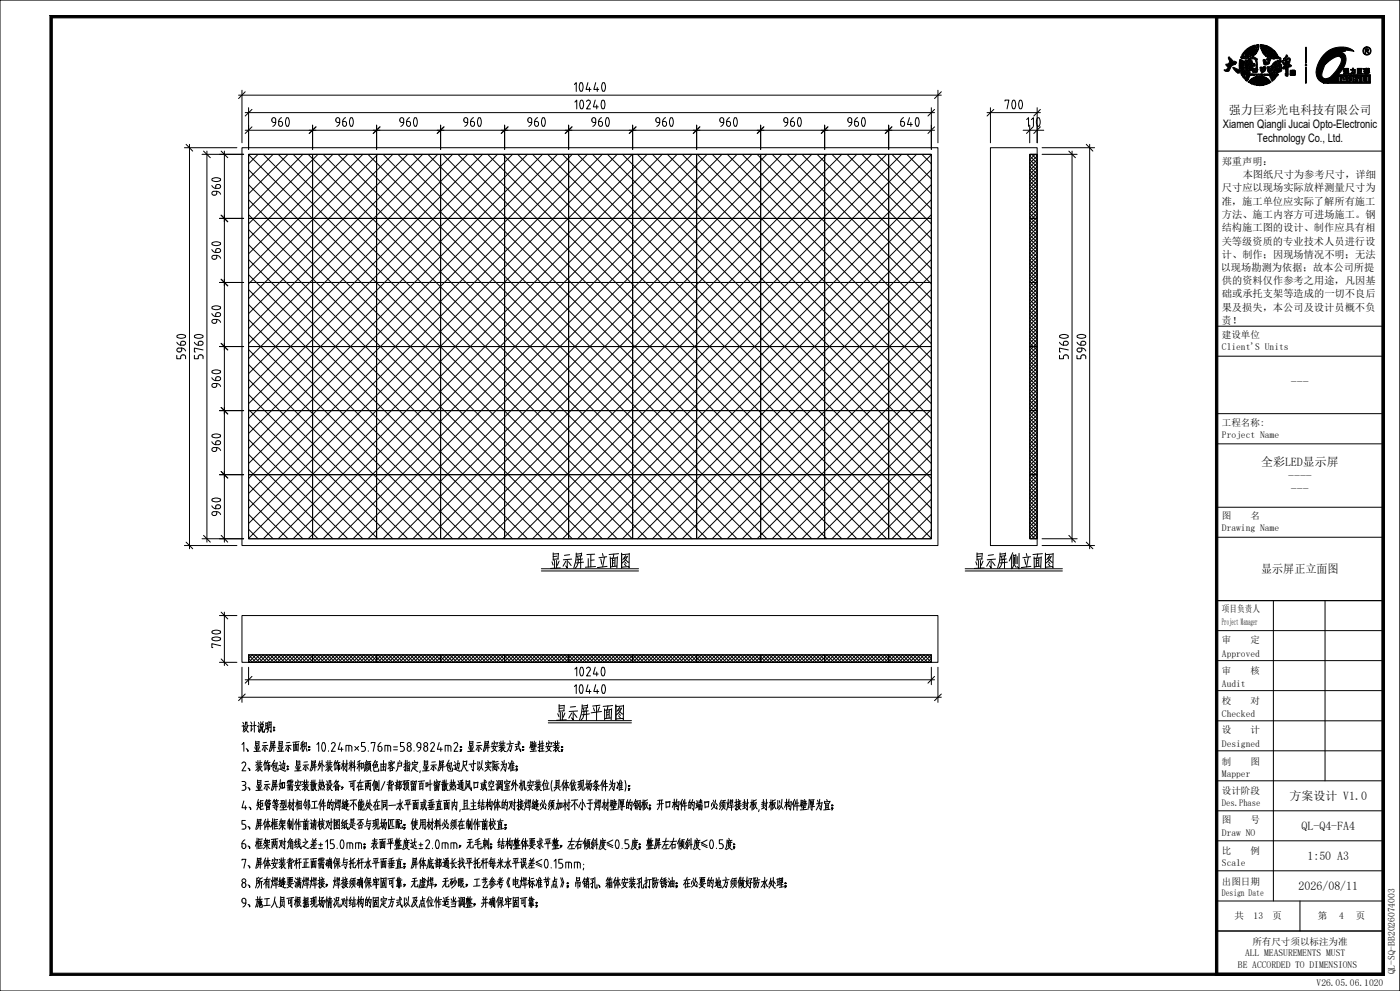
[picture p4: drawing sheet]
<svg xmlns="http://www.w3.org/2000/svg" width="420mm" height="297mm" viewBox="0 0 420 297" stroke-linecap="round" stroke-linejoin="round" font-family="sans-serif">
<defs><g id="words">
<g font-size="7.5">
<text x="164.8" y="170.5">显示屏正立面图</text>
<text x="292" y="170.5">显示屏侧立面图</text>
<text x="166.6" y="216">显示屏平面图</text>
</g>
<g font-size="5">
<text x="171.9" y="27.5">10440</text>
<text x="172" y="32.8">10240</text>
<text x="301.1" y="32.8">700</text>
<text x="81.1" y="38">960</text>
<text x="100.3" y="38">960</text>
<text x="119.5" y="38">960</text>
<text x="138.7" y="38">960</text>
<text x="157.9" y="38">960</text>
<text x="177.1" y="38">960</text>
<text x="196.3" y="38">960</text>
<text x="215.5" y="38">960</text>
<text x="234.7" y="38">960</text>
<text x="253.9" y="38">960</text>
<text x="269.7" y="38">640</text>
<text x="307.5" y="38">110</text>
<text x="66.3" y="59" transform="rotate(-90 66.3 59)">960</text>
<text x="66.3" y="78.2" transform="rotate(-90 66.3 78.2)">960</text>
<text x="66.3" y="97.4" transform="rotate(-90 66.3 97.4)">960</text>
<text x="55.8" y="108" transform="rotate(-90 55.8 108)">5960</text>
<text x="61.1" y="108" transform="rotate(-90 61.1 108)">5760</text>
<text x="320.6" y="108" transform="rotate(-90 320.6 108)">5760</text>
<text x="325.9" y="108" transform="rotate(-90 325.9 108)">5960</text>
<text x="66.3" y="116.6" transform="rotate(-90 66.3 116.6)">960</text>
<text x="66.3" y="135.8" transform="rotate(-90 66.3 135.8)">960</text>
<text x="66.3" y="155" transform="rotate(-90 66.3 155)">960</text>
<text x="66.3" y="194.5" transform="rotate(-90 66.3 194.5)">700</text>
<text x="172" y="202.7">10240</text>
<text x="171.9" y="208">10440</text>
<text x="72.4" y="219.5">设计说明：</text>
<text x="72.1" y="225.3">1、显示屏显示面积：10.24m*5.76m=58.9824m2；显示屏安装方式：壁挂安装；</text>
<text x="72.1" y="231.2">2、装饰包边：显示屏外装饰材料和颜色由客户指定,显示屏包边尺寸以实际为准；</text>
<text x="72.1" y="237">3、显示屏如需安装散热设备，可在两侧/背部预留百叶窗散热通风口或空调室外机安装位(具体依现场条件为准)；</text>
<text x="72.1" y="242.8">4、矩管等型材相邻工件的焊缝不能处在同一水平面或垂直面内,且主结构体的对接焊缝必须加衬不小于焊材壁厚的钢板；开口构件的端口必须焊接封板,封板以构件壁厚为宜；</text>
<text x="72.1" y="248.6">5、屏体框架制作前请核对图纸是否与现场匹配；使用材料必须在制作前校直；</text>
<text x="72.1" y="254.5">6、框架两对角线之差±15.0mm；表面平整度达±2.0mm，无毛刺；结构整体要求平整，左右倾斜度≤0.5度；整屏左右倾斜度≤0.5度；</text>
<text x="72.1" y="260.3">7、屏体安装背杆正面需确保与托杆水平面垂直；屏体底部通长找平托杆每米水平误差≤0.15mm;</text>
<text x="72.1" y="266.2">8、所有焊缝要满焊焊接，焊接须确保牢固可靠，无虚焊，无砂眼，工艺参考《电焊标准节点》；吊销孔、箱体安装孔打防锈油；在必要的地方须做好防水处理；</text>
<text x="72.1" y="272">9、施工人员可根据现场情况对结构的固定方式以及点位作适当调整，并确保牢固可靠；</text>
</g>
<g font-size="3.6">
<text x="368.7" y="34.2">强力巨彩光电科技有限公司</text>
<text x="387.3" y="115.7">---</text>
<text x="378.4" y="139.8">全彩LED显示屏</text>
<text x="386.4" y="143.7">----</text>
<text x="387.3" y="147.7">---</text>
<text x="378.4" y="171.7">显示屏正立面图</text>
<text x="386.9" y="239.7">方案设计 V1.0</text>
<text x="390.4" y="248.7">QL-Q4-FA4</text>
<text x="392.2" y="257.7">1:50 A3</text>
<text x="389.6" y="266.8">2026/08/11</text>
</g>
<g font-size="3.5">
<text x="366.9" y="38.4">Xiamen Qiangli Jucai Opto-Electronic</text>
<text x="377.2" y="42.6">Technology Co., Ltd.</text>
</g>
<g font-size="3.1">
<text x="366.5" y="49.5">郑重声明：</text>
<text x="372.8" y="53.4">本图纸尺寸为参考尺寸，详细</text>
<text x="366.6" y="57.4">尺寸应以现场实际放样测量尺寸为</text>
<text x="366.5" y="61.4">准，施工单位应实际了解所有施工</text>
<text x="366.6" y="65.4">方法、施工内容方可进场施工。钢</text>
<text x="366.5" y="69.3">结构施工图的设计、制作应具有相</text>
<text x="366.5" y="73.3">关等级资质的专业技术人员进行设</text>
<text x="366.6" y="77.2">计、制作；因现场情况不明；无法</text>
<text x="366.2" y="81.2">以现场勘测为依据；故本公司所提</text>
<text x="366.6" y="85.2">供的资料仅作参考之用途，凡因基</text>
<text x="366.6" y="89.1">础或承托支架等造成的一切不良后</text>
<text x="366.5" y="93.1">果及损失，本公司及设计员概不负</text>
<text x="366.5" y="97.1">责！</text>
</g>
<g font-size="2.9">
<text x="366.6" y="101.2">建设单位</text>
<text x="366.6" y="104.8">Client'S Units</text>
<text x="366.6" y="127.6">工程名称:</text>
<text x="366.6" y="131.2">Project Name</text>
<text x="366.6" y="155.4">图</text>
<text x="375.2" y="155.4">名</text>
<text x="366.6" y="159.2">Drawing Name</text>
<text x="366.6" y="183.4">项目负责人</text>
<text x="366.6" y="187.3">Project Manager</text>
<text x="366.6" y="192.8">审</text>
<text x="366.6" y="196.9">Approved</text>
<text x="375.2" y="192.8">定</text>
<text x="366.6" y="202">审</text>
<text x="375.2" y="202">核</text>
<text x="366.6" y="205.9">Audit</text>
<text x="366.6" y="211">校</text>
<text x="366.6" y="214.9">Checked</text>
<text x="375.2" y="211">对</text>
<text x="366.6" y="219.6">设</text>
<text x="375.2" y="219.6">计</text>
<text x="366.6" y="223.8">Designed</text>
<text x="366.6" y="229.1">制</text>
<text x="366.6" y="232.8">Mapper</text>
<text x="375.2" y="229.1">图</text>
<text x="366.6" y="237.8">设计阶段</text>
<text x="366.6" y="241.5">Des.Phase</text>
<text x="366.6" y="246.6">图</text>
<text x="366.6" y="250.5">Draw NO</text>
<text x="375.2" y="246.6">号</text>
<text x="366.6" y="255.8">比</text>
<text x="375.2" y="255.8">例</text>
<text x="366.6" y="259.5">Scale</text>
<text x="366.6" y="265.1">出图日期</text>
<text x="366.6" y="268.5">Design Date</text>
<text x="370.3" y="275.5">共</text>
<text x="376.1" y="275.5">13</text>
<text x="381.8" y="275.5">页</text>
<text x="395.3" y="275.5">第</text>
<text x="401.8" y="275.5">4</text>
<text x="406.8" y="275.5">页</text>
<text x="373.5" y="286.6">ALL MEASUREMENTS MUST</text>
<text x="375.7" y="283.3">所有尺寸须以标注为准</text>
<text x="371.4" y="290">BE ACCORDED TO DIMENSIONS</text>
<text x="418.5" y="292" transform="rotate(-90 418.5 292)">QL-SQ-BB2026074003</text>
<text x="395" y="295.5">V26.05.06.1020</text>
</g>
</g></defs>
<!-- layer: 0 -->
<g fill="none" stroke="#000" stroke-width=".3">
<path d="M0 0h420v297h-420zM15 4.6h400.3l-.7 .8h-398.9zM15 4.6l.7 .8v286.3l-.7 .6zM364.6 4.6l.8 .8v286.3l-.8 .6zM364.6 4.6h50.7l-.7 .8h-49.2zM415.3 4.6v287.7l-.7-.6v-286.3zM420 0h.1M420 0v297M71.6 28.5h210.8M72.6 27v15.8M73.6 39h206.8M73.6 33.8h206.8"/>
<path d="M73.6 27.5l-2 2M74.6 32.3v12.5M75.6 38l-2 2M75.6 32.8l-2 2M93.8 37.5v7.3M94.8 38l-2 2M113 37.5v7.3M114 38l-2 2M132.2 37.5v7.3M133.2 38l-2 2M151.4 37.5v7.3M152.4 38l-2 2"/>
<path d="M170.6 37.5v7.3M171.6 38l-2 2M189.8 37.5v7.3M190.8 38l-2 2M209 37.5v7.3M210 38l-2 2M228.2 37.5v7.3M229.2 38l-2 2M247.4 37.5v7.3M248.4 38l-2 2M266.6 37.5v7.3M267.6 38l-2 2"/>
<path d="M279.4 32.3v12.5M280.4 38l-2 2M280.4 32.8l-2 2M281.4 27v15.8M282.4 27.5l-2 2M296.1 33.8h16M297.1 32.3v10.5M298.1 32.8l-2 2M308.9 37.5v5.3M309.9 38l-2 2M311.1 32.3v10.5M312.1 38l-2 2"/>
<path d="M55.3 44.3h15.8M55.8 43.3l2 2M56.8 43.3v121.2M60.6 46.3h12.5M61.1 45.3l2 2M62.1 45.3v117.2M66.3 45.3l2 2M67.3 45.3v117.2M72.6 44.3h208.8v119.2h-208.8zM74.6 46.3h204.8v115.2h-204.8zM74.6 59.9l101.6 101.6M74.6 55.3l106.1 106.2"/>
<path d="M74.6 50.9l110.6 110.6M74.6 46.4l115.1 115.1M77.4 46.3l-2.8 2.8M79 46.3l115.2 115.2M81.9 46.3l-7.3 7.3M83.5 46.3l115.2 115.2M86.4 46.3l-11.8 11.8M87.9 46.3l115.2 115.2M90.9 46.3l-16.3 16.3M92.5 46.3l115.1 115.2M95.4 46.3l-20.8 20.8M96.9 46.3l115.2 115.2"/>
<path d="M99.9 46.3l-25.3 25.2M101.4 46.3l115.2 115.2M104.3 46.3l-29.7 29.8M105.9 46.3l115.2 115.2M108.9 46.3l-34.3 34.2M110.4 46.3l115.2 115.2M113.3 46.3l-38.7 38.8M114.9 46.3l115.2 115.2M117.9 46.3l-43.3 43.2M119.4 46.3l115.2 115.2M122.3 46.3l-47.7 47.7M123.9 46.3l115.2 115.2"/>
<path d="M126.8 46.3l-52.2 52.2M128.4 46.3l115.1 115.2M131.3 46.3l-56.7 56.7M132.8 46.3l115.3 115.2M135.8 46.3l-61.2 61.2M137.4 46.3l115.1 115.2M140.3 46.3l-65.7 65.7M141.8 46.3l115.2 115.2M144.8 46.3l-70.2 70.2M146.3 46.3l115.2 115.2M149.3 46.3l-74.7 74.7M150.8 46.3l115.2 115.2"/>
<path d="M153.8 46.3l-79.2 79.1M155.3 46.3l115.2 115.2M158.2 46.3l-83.6 83.6M159.8 46.3l115.2 115.2M162.8 46.3l-88.2 88.1M164.3 46.3l115.1 115.1M167.2 46.3l-92.6 92.6M168.8 46.3l110.6 110.6M171.7 46.3l-97.1 97.1M173.3 46.3l106.1 106.1M176.2 46.3l-101.6 101.6M177.7 46.3l101.7 101.6"/>
<path d="M180.7 46.3l-106.1 106.1M182.2 46.3l97.2 97.1M185.2 46.3l-110.6 110.6M186.7 46.3l92.7 92.6M189.7 46.3l-115.1 115.1M191.2 46.3l88.2 88.1M194.2 46.3l-115.2 115.2M195.7 46.3l83.7 83.6M198.7 46.3l-115.2 115.2M200.2 46.3l79.2 79.1M203.1 46.3l-115.2 115.2M204.7 46.3l74.7 74.7"/>
<path d="M207.6 46.3l-115.1 115.2M209.2 46.3l70.2 70.2M212.1 46.3l-115.2 115.2M213.7 46.3l65.7 65.7M216.6 46.3l-115.2 115.2M218.2 46.3l61.2 61.2M221.1 46.3l-115.2 115.2M222.7 46.3l56.7 56.7M225.6 46.3l-115.2 115.2M227.1 46.3l52.3 52.2M230.1 46.3l-115.2 115.2M231.6 46.3l47.8 47.7"/>
<path d="M234.6 46.3l-115.2 115.2M236.1 46.3l43.3 43.2M239.1 46.3l-115.2 115.2M240.6 46.3l38.8 38.8M243.5 46.3l-115.1 115.2M245.1 46.3l34.3 34.2M248.1 46.3l-115.3 115.2M249.6 46.3l29.8 29.8M252.5 46.3l-115.1 115.2M254.1 46.3l25.3 25.2M257 46.3l-115.2 115.2M258.6 46.3l20.8 20.8"/>
<path d="M261.5 46.3l-115.2 115.2M263 46.3l16.4 16.3M266 46.3l-115.2 115.2M267.6 46.3l11.8 11.8M270.5 46.3l-115.2 115.2M272 46.3l7.4 7.3M275 46.3l-115.2 115.2M276.6 46.3l2.8 2.8M279.4 46.4l-115.1 115.1M279.4 50.9l-110.6 110.6M279.4 55.3l-106.1 106.2M279.4 59.9l-101.7 101.6"/>
<path d="M297.1 44.3h14v119.2h-14zM308.9 46.3h2.2v115.2h-2.2zM308.9 52.1l2.2 2.2-2.2 2.2 2.2 2.1M308.9 57.5l2.2 2.2-2.2 2.1 2.2 2.2M308.9 58.6l2.2 2.1-2.2 2.3M308.9 55.3l2.2 2.3M308.9 53.2l2.2 2.2M308.9 51l2.2 2.3M308.9 50l2.2 2.2M308.9 48.9l2.2 2.2M309.4 46.3l-.5 .5 2.2 2.1M309.5 46.3l1.6 1.5-2.2 2.2"/>
<path d="M310.5 46.3l-1.6 1.6 2.2 2.1M310.6 46.3l.5 .5-2.2 2.1M311.1 48.9l-2.2 2.2M311.1 50l-2.2 2.2M311.1 51l-2.2 2.3M311.1 52.1l-2.2 2.2 2.2 2.2-2.2 2.1M311.1 53.2l-2.2 2.2M311.1 55.3l-2.2 2.3M311.1 57.5l-2.2 2.2 2.2 2.1-2.2 2.2M311.1 58.6l-2.2 2.2 2.2 2.2M312.6 46.3h10.5M312.6 44.3h15.8"/>
<path d="M320.6 45.3l2 2M321.6 45.3v117.2M325.9 43.3l2 2M326.9 43.3v121.2M365 45.3h50M65.8 65.5h7.3M66.3 64.5l2 2M74.6 77.8l83.6 83.7M74.6 73.3l88.2 88.2M74.6 68.8l92.6 92.7M74.6 64.3l97.1 97.2M279.4 64.3l-97.2 97.2"/>
<path d="M279.4 68.8l-92.7 92.7M279.4 73.3l-88.2 88.2M279.4 77.8l-83.7 83.7M308.9 64l2.2 2.1-2.2 2.2 2.2 2.2M308.9 72.6l2.2 2.2-2.2 2.1 2.2 2.2M308.9 79.1l2.2 2.1-2.2 2.2 2.2 2.2M308.9 78l2.2 2.2M308.9 75.8l2.2 2.3M308.9 73.7l2.2 2.2M308.9 71.5l2.2 2.2M308.9 70.4l2.2 2.3M308.9 69.4l2.2 2.1"/>
<path d="M308.9 67.2l2.2 2.2M308.9 65l2.2 2.3M308.9 62.9l2.2 2.2M311.1 62.9l-2.2 2.2M311.1 64l-2.2 2.2 2.2 2.1-2.2 2.2M311.1 65l-2.2 2.3M311.1 67.2l-2.2 2.2M311.1 69.4l-2.2 2.1M311.1 70.4l-2.2 2.3M311.1 71.5l-2.2 2.2M311.1 72.6l-2.2 2.2 2.2 2.1-2.2 2.2M311.1 73.7l-2.2 2.2"/>
<path d="M311.1 75.8l-2.2 2.3M311.1 78l-2.2 2.2M311.1 79.1l-2.2 2.2 2.2 2.1-2.2 2.2M65.8 84.7h7.3M66.3 83.7l2 2M74.6 95.8l65.7 65.7M74.6 91.3l70.2 70.2M74.6 86.8l74.7 74.7M74.6 82.3l79.2 79.2M279.4 82.3l-79.2 79.2M279.4 86.8l-74.7 74.7M279.4 91.3l-70.2 70.2"/>
<path d="M279.4 95.8l-65.7 65.7M308.9 80.1l2.2 2.2-2.2 2.2M308.9 86.6l2.2 2.2-2.2 2.2M308.9 89.8l2.2 2.2-2.2 2.2M308.9 93.1l2.2 2.1-2.2 2.2 2.2 2.2M308.9 99.5l2.2 2.2-2.2 2.2 2.2 2.1M308.9 98.5l2.2 2.2M308.9 96.3l2.2 2.2M308.9 94.2l2.2 2.1M308.9 90.9l2.2 2.2M308.9 87.7l2.2 2.2M308.9 85.5l2.2 2.3"/>
<path d="M308.9 84.5l2.2 2.1M311.1 90.9l-2.2 2.2M311.1 80.1l-2.2 2.3 2.2 2.1M311.1 84.5l-2.2 2.1M311.1 85.5l-2.2 2.3M311.1 86.6l-2.2 2.2 2.2 2.2M311.1 87.7l-2.2 2.2M311.1 89.8l-2.2 2.2 2.2 2.2M311.1 93.1l-2.2 2.2 2.2 2.1-2.2 2.2M311.1 94.2l-2.2 2.1M311.1 96.3l-2.2 2.2M311.1 98.5l-2.2 2.2"/>
<path d="M311.1 99.5l-2.2 2.2 2.2 2.2-2.2 2.1M365 97.8h50M65.8 103.9h7.3M66.3 102.9l2 2M74.6 118.2l43.3 43.3M74.6 113.7l47.7 47.8M74.6 109.2l52.2 52.3M74.6 104.8l56.7 56.7M74.6 100.3l61.2 61.2M279.4 100.3l-61.2 61.2M279.4 104.8l-56.7 56.7M279.4 109.2l-52.3 52.3"/>
<path d="M279.4 113.7l-47.8 47.8M279.4 118.2l-43.3 43.3M308.9 100.6l2.2 2.2-2.2 2.2M308.9 104.9l2.2 2.2-2.2 2.2 2.2 2.1M308.9 108.2l2.2 2.1-2.2 2.2 2.2 2.2M308.9 113.6l2.2 2.1-2.2 2.2 2.2 2.2M308.9 118.9l2.2 2.2M308.9 116.8l2.2 2.2M308.9 114.6l2.2 2.2M308.9 111.4l2.2 2.2M308.9 106l2.2 2.2M311.1 100.6l-2.2 2.2 2.2 2.2"/>
<path d="M311.1 104.9l-2.2 2.2 2.2 2.2-2.2 2.1M311.1 106l-2.2 2.2M311.1 108.2l-2.2 2.2 2.2 2.1-2.2 2.2M311.1 111.4l-2.2 2.2M311.1 113.6l-2.2 2.1 2.2 2.2-2.2 2.2M311.1 114.6l-2.2 2.2M311.1 116.8l-2.2 2.2M311.1 118.9l-2.2 2.2M365 106.8h50M65.8 123.1h7.3M66.3 122.1l2 2M74.6 136.2l25.3 25.3"/>
<path d="M74.6 131.7l29.7 29.8M74.6 127.2l34.3 34.3M74.6 122.7l38.7 38.8M279.4 122.7l-38.8 38.8M279.4 127.2l-34.3 34.3M279.4 131.7l-29.8 29.8M279.4 136.2l-25.3 25.3M308.9 120l2.2 2.2-2.2 2.2 2.2 2.1M308.9 121.1l2.2 2.2-2.2 2.1M308.9 125.4l2.2 2.2-2.2 2.2 2.2 2.1M308.9 128.6l2.2 2.2-2.2 2.2M308.9 134l2.2 2.2-2.2 2.2 2.2 2.1"/>
<path d="M308.9 135.1l2.2 2.1-2.2 2.3M308.9 139.4l2.2 2.2M308.9 133l2.2 2.2M308.9 131.8l2.2 2.3M308.9 126.5l2.2 2.2M311.1 120l-2.2 2.2 2.2 2.2-2.2 2.1M311.1 121.1l-2.2 2.2 2.2 2.1M311.1 125.4l-2.2 2.2 2.2 2.2-2.2 2.1M311.1 126.5l-2.2 2.2M311.1 128.6l-2.2 2.2 2.2 2.2M311.1 131.8l-2.2 2.3M311.1 133l-2.2 2.2"/>
<path d="M311.1 134l-2.2 2.2 2.2 2.2-2.2 2.1M311.1 135.1l-2.2 2.2 2.2 2.2M311.1 139.4l-2.2 2.2M365 133h50M365 124h50M65.8 142.3h7.3M66.3 141.3l2 2M74.6 158.6l2.8 2.9M74.6 154.2l7.3 7.3M74.6 149.6l11.8 11.9M74.6 145.2l16.3 16.3M74.6 140.7l20.8 20.8"/>
<path d="M279.4 140.7l-20.8 20.8M279.4 145.2l-16.4 16.3M279.4 149.6l-11.8 11.9M279.4 154.2l-7.4 7.3M279.4 158.6l-2.8 2.9M308.9 140.5l2.2 2.2-2.2 2.2 2.2 2.1M308.9 148.1l2.2 2.1-2.2 2.2M308.9 149.1l2.2 2.2-2.2 2.2M308.9 154.5l2.2 2.1-2.2 2.3 2.2 2.1M308.9 155.6l2.2 2.2-2.2 2.1M308.9 159.9l1.6 1.6M308.9 153.4l2.2 2.2"/>
<path d="M308.9 152.3l2.2 2.3M308.9 146.9l2.2 2.3M308.9 145.9l2.2 2.2M308.9 143.7l2.2 2.2M308.9 141.6l2.2 2.2M311.1 140.5l-2.2 2.2 2.2 2.2-2.2 2.1M311.1 141.6l-2.2 2.2M311.1 143.7l-2.2 2.2M311.1 145.9l-2.2 2.2M311.1 146.9l-2.2 2.3M311.1 148.1l-2.2 2.1 2.2 2.2M311.1 149.1l-2.2 2.2 2.2 2.2"/>
<path d="M311.1 152.3l-2.2 2.3M311.1 153.4l-2.2 2.2M311.1 154.5l-2.2 2.2 2.2 2.2-2.2 2.1M311.1 155.6l-2.2 2.2 2.2 2.1M311.1 159.9l-1.6 1.6M365 152h50M55.3 163.5h15.8M55.8 162.5l2 2M60.6 161.5h12.5M61.1 160.4l2 2.1M66.3 160.4l2 2.1M308.9 161l.5 .5"/>
<path d="M311.1 161l-.5 .5M312.6 161.5h10.5M312.6 163.5h15.8M320.6 160.4l2 2.1M325.9 162.5l2 2M365 161h50M65.8 184.5h5.3M65.8 198.5h5.3M66.3 183.5l2 2M66.3 197.5l2 2M67.3 183.5v16M72.6 184.5h208.8v14h-208.8z"/>
<path d="M72.6 200v10.5M74.6 196.3h204.8v2.2h-204.8zM74.6 200v5.2M74.6 198.5l2.2-2.2 2.1 2.2M74.6 197.3l1 1.2 2.3-2.2 2.1 2.2M74.6 196.3l2.2 2.2 2.1-2.2M74.6 198.4v.1M74.6 196.3h.1M78.9 196.3l2.2 2.2M80 196.3l2.2 2.2M80 196.3l-2.1 2.2-2.2-2.2-1.1 1.1M81 196.3l2.3 2.2"/>
<path d="M81.1 196.3l-2.2 2.2M82.1 196.3l2.2 2.2 2.2-2.2 2.1 2.2M82.2 196.3l-2.2 2.2M83.2 196.3l2.2 2.2M83.3 196.3l-2.3 2.2M85.3 196.3l2.3 2.2M85.4 196.3l-2.2 2.2M87.5 196.3l2.2 2.2M87.6 196.3l-2.3 2.2M88.6 198.5l2.2-2.2 2.2 2.2M88.6 196.3l2.1 2.2 2.3-2.2M88.6 196.3l-2.1 2.2-2.2-2.2-2.2 2.2"/>
<path d="M89.7 198.5l2.1-2.2 2.2 2.2M89.7 196.3l2.1 2.2 2.2-2.2M89.7 196.3l-2.2 2.2M92.9 196.3l2.2 2.2M94 196.3l2.1 2.2 2.2-2.2 2.2 2.2M95 196.3l2.3 2.2M95.1 196.3l-2.2 2.2M97.2 196.3l2.2 2.2M97.3 196.3l-2.3 2.2M99.4 196.3l2.1 2.2M99.4 196.3l-2.2 2.2M100.4 196.3l2.3 2.2"/>
<path d="M100.5 196.3l-2.2 2.2-2.1-2.2-2.2 2.2M101.5 196.3l2.2 2.2M101.5 196.3l-2.1 2.2M102.6 196.3l2.1 2.2 2.2-2.2 2.2 2.2M102.7 196.3l-2.3 2.2M103.7 196.3l2.2 2.2M103.7 196.3l-2.2 2.2M105.8 196.3l2.3 2.2M105.9 196.3l-2.2 2.2M108 196.3l2.2 2.2M108.1 196.3l-2.3 2.2M109.1 196.3l2.1 2.2 2.2-2.2 2.2 2.2"/>
<path d="M109.1 196.3l-2.2 2.2-2.1-2.2-2.2 2.2M110.1 198.5l2.3-2.2 2.1 2.2M110.1 196.3l2.2 2.2 2.2-2.2M110.2 196.3l-2.2 2.2M114.5 196.3l2.1 2.2M115.5 196.3l2.3 2.2M115.6 196.3l-2.2 2.2-2.1-2.2-2.2 2.2M116.6 198.5l2.2-2.2 2.2 2.2M116.6 196.3l2.2 2.2 2.2-2.2M116.6 196.3l-2.1 2.2M117.7 196.3l2.2 2.2M117.8 196.3l-2.3 2.2"/>
<path d="M119.8 198.5l2.2-2.2 2.2 2.2M119.8 196.3l2.2 2.2 2.2-2.2M119.9 196.3l-2.2 2.2M120.9 196.3l2.2 2.2M123.1 196.3l2.1 2.2 2.2-2.2 2.2 2.2M123.1 196.3l-2.2 2.2M124.2 196.3l2.1 2.2M126.3 196.3l2.2 2.2M126.3 196.3l-2.1 2.2M128.5 196.3l2.2 2.2M128.5 196.3l-2.2 2.2M129.5 196.3l2.2 2.2 2.2-2.2 2.1 2.2"/>
<path d="M129.6 196.3l-2.2 2.2-2.1-2.2-2.2 2.2M130.6 198.5l2.2-2.2 2.2 2.2M130.6 196.3l2.2 2.2 2.2-2.2M130.7 196.3l-2.2 2.2M134.9 196.3l2.2 2.2 2.2-2.2 2.1 2.2M136 196.3l2.2 2.2M136 196.3l-2.1 2.2-2.2-2.2-2.2 2.2M138.2 196.3l2.1 2.2 2.2-2.2 2.2 2.2M138.2 196.3l-2.2 2.2M141.4 196.3l2.2 2.2M141.4 196.3l-2.1 2.2-2.2-2.2-2.2 2.2M143.6 196.3l2.1 2.2 2.2-2.2 2.2 2.2"/>
<path d="M143.6 196.3l-2.2 2.2M144.6 198.5l2.2-2.2 2.2 2.2M144.6 196.3l2.2 2.2 2.2-2.2M144.7 196.3l-2.2 2.2-2.1-2.2-2.2 2.2M148.9 196.3l2.2 2.2M150 196.3l2.2 2.2 2.2-2.2 2.1 2.2M150.1 196.3l-2.2 2.2-2.2-2.2-2.1 2.2M151.1 198.5l2.2-2.2 2.1 2.2M151.1 196.3l2.2 2.2 2.1-2.2M151.1 196.3l-2.2 2.2M155.4 196.3l2.2 2.2 2.2-2.2 2.1 2.2M156.5 196.3l2.2 2.2"/>
<path d="M156.5 196.3l-2.1 2.2-2.2-2.2-2.2 2.2M158.6 198.5l2.2-2.2 2.2 2.2M158.6 196.3l2.2 2.2 2.2-2.2M158.7 196.3l-2.2 2.2M161.8 196.3l2.3 2.2M161.9 196.3l-2.1 2.2-2.2-2.2-2.2 2.2M163 196.3l2.2 2.2M164 196.3l2.2 2.2 2.2-2.2 2.1 2.2M164.1 196.3l-2.3 2.2M165.1 198.5l2.2-2.2 2.2 2.2M165.1 196.3l2.1 2.2 2.3-2.2M165.2 196.3l-2.2 2.2"/>
<path d="M169.4 196.3l2.2 2.2M170.5 196.3l2.2 2.2 2.2-2.2 2.1 2.2M170.5 196.3l-2.1 2.2-2.2-2.2-2.2 2.2M171.6 196.3l2.2 2.2M171.6 196.3l-2.2 2.2M173.7 196.3l2.2 2.2M173.8 196.3l-2.2 2.2M175.9 196.3l2.2 2.2M175.9 196.3l-2.2 2.2M176.9 196.3l2.3 2.2M177 196.3l-2.1 2.2-2.2-2.2-2.2 2.2M178.1 198.5l2.1-2.2 2.2 2.2"/>
<path d="M178.1 196.3l2.1 2.2 2.2-2.2M178.1 196.3l-2.2 2.2M179.1 196.3l2.2 2.2 2.2-2.2M179.1 198.5l2.2-2.2 2.2 2.2M179.2 196.3l-2.3 2.2M182.3 196.3l2.3 2.2M183.4 196.3l2.2 2.2M184.5 196.3l2.1 2.2 2.3-2.2 2.1 2.2M184.6 196.3l-2.3 2.2M185.6 198.5l2.2-2.2 2.1 2.2M185.6 196.3l2.2 2.2 2.1-2.2M185.6 196.3l-2.2 2.2"/>
<path d="M189.9 196.3l2.2 2.2M191 196.3l2.1 2.2 2.2-2.2 2.2 2.2M191 196.3l-2.1 2.2-2.2-2.2-2.2 2.2M192 196.3l2.3 2.2M192.1 196.3l-2.2 2.2M194.2 196.3l2.2 2.2M194.3 196.3l-2.3 2.2M196.3 196.3l2.3 2.2M196.4 196.3l-2.2 2.2M197.4 196.3l2.2 2.2M197.5 196.3l-2.2 2.2-2.2-2.2-2.1 2.2M198.5 196.3l2.2 2.2"/>
<path d="M198.6 196.3l-2.3 2.2M199.6 196.3l2.1 2.2 2.3-2.2 2.1 2.2M199.6 196.3l-2.2 2.2M200.7 198.5l2.1-2.2 2.2 2.2M200.7 196.3l2.1 2.2 2.2-2.2M200.7 196.3l-2.2 2.2M205 196.3l2.2 2.2M206 198.5l2.2-2.2 2.2 2.2M206 196.3l2.2 2.2 2.2-2.2M206.1 196.3l-2.1 2.2-2.2-2.2-2.2 2.2M207.1 198.5l2.2-2.2 2.2 2.2M207.1 196.3l2.2 2.2 2.2-2.2"/>
<path d="M207.2 196.3l-2.2 2.2M210.4 196.3l2.1 2.2M211.4 196.3l2.3 2.2M212.5 196.3l2.2 2.2M212.5 196.3l-2.1 2.2M213.6 196.3l2.1 2.2 2.2-2.2 2.2 2.2M213.7 196.3l-2.3 2.2M214.7 196.3l2.2 2.2M214.7 196.3l-2.2 2.2M216.8 196.3l2.2 2.2M216.9 196.3l-2.2 2.2M219 196.3l2.2 2.2"/>
<path d="M219 196.3l-2.2 2.2M220.1 196.3l2.1 2.2 2.2-2.2 2.2 2.2M220.1 196.3l-2.2 2.2-2.1-2.2-2.2 2.2M221.1 198.5l2.2-2.2 2.2 2.2M221.1 196.3l2.2 2.2 2.2-2.2M221.2 196.3l-2.2 2.2M225.5 196.3l2.1 2.2M226.5 196.3l2.3 2.2M226.6 196.3l-2.2 2.2-2.2-2.2-2.1 2.2M227.6 198.5l2.2-2.2 2.2 2.2M227.6 196.3l2.2 2.2 2.2-2.2M227.6 196.3l-2.1 2.2"/>
<path d="M228.7 196.3l2.1 2.2 2.2-2.2 2.2 2.2M228.8 196.3l-2.3 2.2M231.9 196.3l2.2 2.2M234.1 196.3l2.1 2.2 2.2-2.2 2.2 2.2M234.1 196.3l-2.2 2.2M235.2 196.3l2.1 2.2M235.2 196.3l-2.2 2.2-2.1-2.2-2.2 2.2M237.3 196.3l2.2 2.2M237.3 196.3l-2.1 2.2M239.5 196.3l2.2 2.2M239.5 196.3l-2.2 2.2M240.5 196.3l2.2 2.2 2.2-2.2 2.1 2.2"/>
<path d="M240.6 196.3l-2.2 2.2-2.1-2.2-2.2 2.2M241.6 198.5l2.2-2.2 2.2 2.2M241.6 196.3l2.2 2.2 2.2-2.2M241.7 196.3l-2.2 2.2M245.9 196.3l2.2 2.2M247 196.3l2.2 2.2M247 196.3l-2.1 2.2-2.2-2.2-2.2 2.2M248.1 198.5l2.2-2.2 2.1 2.2M248.1 196.3l2.1 2.2 2.2-2.2M248.1 196.3l-2.2 2.2M249.2 196.3l2.1 2.2 2.2-2.2 2.2 2.2M249.2 196.3l-2.2 2.2"/>
<path d="M252.4 196.3l2.2 2.2M254.6 196.3l2.1 2.2 2.2-2.2 2.2 2.2M254.6 196.3l-2.2 2.2M255.6 198.5l2.2-2.2 2.2 2.2M255.6 196.3l2.2 2.2 2.2-2.2M255.7 196.3l-2.2 2.2-2.1-2.2-2.2 2.2M259.9 196.3l2.2 2.2M261 196.3l2.1 2.2 2.3-2.2 2.1 2.2M261.1 196.3l-2.2 2.2-2.2-2.2-2.1 2.2M262.1 196.3l2.2 2.2M262.1 196.3l-2.2 2.2M264.3 196.3l2.1 2.2"/>
<path d="M264.3 196.3l-2.2 2.2M266.4 196.3l2.2 2.2 2.2-2.2 2.1 2.2M266.4 196.3l-2.1 2.2M267.5 196.3l2.2 2.2M267.5 196.3l-2.1 2.2-2.2-2.2-2.2 2.2M269.6 196.3l2.2 2.2 2.2-2.2 2.1 2.2M269.7 196.3l-2.2 2.2M272.8 196.3l2.3 2.2M272.9 196.3l-2.1 2.2-2.2-2.2-2.2 2.2M275 196.3l2.2 2.2 2.2-2.2M275.1 196.3l-2.3 2.2M276.1 196.3l2.1 2.2 1.2-1.2"/>
<path d="M276.1 196.3l-2.1 2.2-2.2-2.2-2.2 2.2M279.4 200v5.2M279.4 198.4l-2.2-2.1-2.2 2.2M279.4 197.4l-1.1-1.1-2.2 2.2M281.4 200v10.5M365 189h50M365 198h50M365 180h50M382 180v90M397.5 180v54M71.6 209h210.8M73.6 203.7h206.8"/>
<path d="M73.6 208l-2 2M75.6 202.7l-2 2M280.4 202.7l-2 2M282.4 208l-2 2M365 207h50M365 216h50M365 225h50M365 234h50M365 243h50M365 252h50M365 261h50M365 270h50"/>
<path d="M365 279h50M390 270v9M15 292.3l.7-.6h398.9l.7 .6zM364.6 292.3l.8-.6h49.2l.7 .6z"/>
</g>
<!-- layer: ZGS09 -->
<g fill="none" stroke="#000" stroke-width=".3">
<path d="M74.6 46.3h19.2v19.2h-19.2zM93.8 46.3h19.2v19.2h-19.2zM113 46.3h19.2v19.2h-19.2zM132.2 46.3h19.2v19.2h-19.2zM151.4 46.3h19.2v19.2h-19.2zM170.6 46.3h19.2v19.2h-19.2zM189.8 46.3h19.2v19.2h-19.2zM209 46.3h19.2v19.2h-19.2zM228.2 46.3h19.2v19.2h-19.2zM247.4 46.3h19.2v19.2h-19.2zM266.6 46.3h12.8v19.2h-12.8zM308.9 46.3h2.2v19.2h-2.2z"/>
<path d="M74.6 65.5h19.2v19.2h-19.2zM93.8 65.5h19.2v19.2h-19.2zM113 65.5h19.2v19.2h-19.2zM132.2 65.5h19.2v19.2h-19.2zM151.4 65.5h19.2v19.2h-19.2zM170.6 65.5h19.2v19.2h-19.2zM189.8 65.5h19.2v19.2h-19.2zM209 65.5h19.2v19.2h-19.2zM228.2 65.5h19.2v19.2h-19.2zM247.4 65.5h19.2v19.2h-19.2zM266.6 65.5h12.8v19.2h-12.8zM308.9 65.5h2.2v19.2h-2.2z"/>
<path d="M74.6 84.7h19.2v19.2h-19.2zM93.8 84.7h19.2v19.2h-19.2zM113 84.7h19.2v19.2h-19.2zM132.2 84.7h19.2v19.2h-19.2zM151.4 84.7h19.2v19.2h-19.2zM170.6 84.7h19.2v19.2h-19.2zM189.8 84.7h19.2v19.2h-19.2zM209 84.7h19.2v19.2h-19.2zM228.2 84.7h19.2v19.2h-19.2zM247.4 84.7h19.2v19.2h-19.2zM266.6 84.7h12.8v19.2h-12.8zM308.9 84.7h2.2v19.2h-2.2z"/>
<path d="M74.6 103.9h19.2v19.2h-19.2zM93.8 103.9h19.2v19.2h-19.2zM113 103.9h19.2v19.2h-19.2zM132.2 103.9h19.2v19.2h-19.2zM151.4 103.9h19.2v19.2h-19.2zM170.6 103.9h19.2v19.2h-19.2zM189.8 103.9h19.2v19.2h-19.2zM209 103.9h19.2v19.2h-19.2zM228.2 103.9h19.2v19.2h-19.2zM247.4 103.9h19.2v19.2h-19.2zM266.6 103.9h12.8v19.2h-12.8zM308.9 103.9h2.2v19.2h-2.2z"/>
<path d="M74.6 123.1h19.2v19.2h-19.2zM93.8 123.1h19.2v19.2h-19.2zM113 123.1h19.2v19.2h-19.2zM132.2 123.1h19.2v19.2h-19.2zM151.4 123.1h19.2v19.2h-19.2zM170.6 123.1h19.2v19.2h-19.2zM189.8 123.1h19.2v19.2h-19.2zM209 123.1h19.2v19.2h-19.2zM228.2 123.1h19.2v19.2h-19.2zM247.4 123.1h19.2v19.2h-19.2zM266.6 123.1h12.8v19.2h-12.8zM308.9 123.1h2.2v19.2h-2.2z"/>
<path d="M74.6 142.3h19.2v19.2h-19.2zM93.8 142.3h19.2v19.2h-19.2zM113 142.3h19.2v19.2h-19.2zM132.2 142.3h19.2v19.2h-19.2zM151.4 142.3h19.2v19.2h-19.2zM170.6 142.3h19.2v19.2h-19.2zM189.8 142.3h19.2v19.2h-19.2zM209 142.3h19.2v19.2h-19.2zM228.2 142.3h19.2v19.2h-19.2zM247.4 142.3h19.2v19.2h-19.2zM266.6 142.3h12.8v19.2h-12.8zM308.9 142.3h2.2v19.2h-2.2z"/>
<path d="M74.6 196.3h19.2v2.2h-19.2zM93.8 196.3h19.2v2.2h-19.2zM113 196.3h19.2v2.2h-19.2zM132.2 196.3h19.2v2.2h-19.2zM151.4 196.3h19.2v2.2h-19.2zM170.6 196.3h19.2v2.2h-19.2zM189.8 196.3h19.2v2.2h-19.2zM209 196.3h19.2v2.2h-19.2zM228.2 196.3h19.2v2.2h-19.2zM247.4 196.3h19.2v2.2h-19.2zM266.6 196.3h12.8v2.2h-12.8z"/>
</g>
<!-- layer: ZGS08 -->
<path d="M162.4 170.5h29.2M162.4 171.1h29.2M289.6 170.5h29.1M289.6 171.1h29.1M164.5 216h24.9M164.5 216.6h24.9" fill="none" stroke="#000" stroke-width=".3"/>
<!-- layer: 0 -->
<path d="M15 4.6h400.3l-.7 .8h-398.9zM364.6 4.6h50.7l-.7 .8h-49.2zM415.3 4.6v287.7l-.7-.6v-286.3zM15 4.6l.7 .8v286.3l-.7 .6zM364.6 4.6l.8 .8v286.3l-.8 .6zM15 292.3l.7-.6h398.9l.7 .6zM364.6 292.3l.8-.6h49.2l.7 .6z" fill="#000"/>
<!-- layer: TRADEMARK -->
<g fill="none" stroke="#000" stroke-width=".3">
<path d="M368.5 17.2l.4-.1 .7 .8a.51 .51 0 0 0 .2 .5 .51 .51 0 0 0 .6 0h.1a.37 .37 0 0 1 .4 .3 .37 .37 0 0 1-.2 .4l-.1 .1a2.65 2.65 0 0 0-1.9 2.1l-.2 .1a.97 .97 0 0 1-1.3-.4 .98 .98 0 0 0 1.2-1 .47 .47 0 0 1-.5-.2 .47 .47 0 0 1 0-.6 .9 .9 0 0 0 .9-.5 .9 .9 0 0 0-.2-1zM372 17.8l.5 .1 .9 .6-.2 .5v.9l-.2 .3 .2 .2 .1-.2v.3h-1.4l-.2-.8zM372 19.1l.3-.2-.2 .2 .2 .6-.3-.1zM372 19.9l.4 .3-.3 .1zM372.1 18l.1 .4zM372.3 19.7l.4-.2 .1 .2-.2 .3zM372.3 19h.4l-.1 .4-.2 .1zM372.4 16.7l.2 .1a.3 .3 0 0 0 .4 .4 .3 .3 0 0 0 0-.6h.1a.41 .41 0 0 1 .2 .5 .41 .41 0 0 1-.3 .3l.1 .2-.9-.3zM372.7 18.6l.6-.1-.2 .5zM372.7 16.8l.2-.1v.2l-.2 .1zM372.8 19.3l.4 .2zM373.1 15.6l.3 .1-.4 .4h.3v-.2a.51 .51 0 0 1-.7 .5z"/>
<path d="M373.5 18.1l.3-.2a.41 .41 0 0 0 .5 .2 .41 .41 0 0 0 .2-.5l.4-.2a1.57 1.57 0 0 1 2.3 .5v1.1a3.9 3.9 0 0 1-.3 2.8l-1.1-.2-.1-.1 .9-.4-.2-.2-1.3 .3a.85 .85 0 0 1-.9 .4 .85 .85 0 0 1-.7-.8zM373.5 15.2l.3-.3 .4 .1-.3 .4-.1-.3-.2 .4-.2-.1zM373.6 15.6a.34 .34 0 0 1 .5 .1 .34 .34 0 0 1-.2 .5l-.1-.3a1.82 1.82 0 0 0 .3 1.8l-.8-.2 .3-.9-.1-.5zM374.2 14.6l.7-.5 .2 .1-.5 .3-.3 1-.2-.2 .2-.4-.3-.1zM374.3 18.2a1.35 1.35 0 0 1 1.7-.6 1.35 1.35 0 0 1 .8 1.6l-.1 1.6-.1-.2a.97 .97 0 0 0-1.4 .4l-.6 .2-.2-.2 1-.4a.54 .54 0 0 0 .5-.4 .54 .54 0 0 0-.1-.6l-.4 .3 .4-.9-.4-.2 .2-.2a.51 .51 0 0 0-.3-.7 .51 .51 0 0 0-.7 .4l-.3 .3 .5 .4-.5 .3 .1 .3a.29 .29 0 0 1 .2 .4 .29 .29 0 0 1-.3 .2l-.1 .1-.1-1.4zM374.6 19.4l.3-.1-.1 .3zM374.7 14.6l.5-.3 .5 .2-.6 .2v.3l-.3-.2 .2 .3h-.3v.2a.62 .62 0 0 0 .3 1.1l-.5 .2 .2 .5a.55 .55 0 0 1-.2-.9l-.1-.5v.6l-.4 .5 .5 .4-.2 .3-.4-.8zM375 15.2h.4l-.2 .6 .4-.9 .3 .1 .6-.4 .5 .2-.1 .2-1.1 .2-.1 .3h.4l-.1 .2-.4-.1 .3 .3-.2 .7 .3-.4h.2l-.2 .3 .2 .1-.1 .3-1.1-.4a.35 .35 0 0 0 .5-.2 .35 .35 0 0 0-.2-.4l-.2-.1v.3l.4-.1v.2a.29 .29 0 0 1-.4 .1 .29 .29 0 0 1-.1-.4l-.1 .1a.42 .42 0 0 1-.2-.4 .42 .42 0 0 1 .3-.4zM375.2 14l.5-.1-.4 .2zM375.3 14.8l.1 .3zM375.4 14.1l.3 .1zM375.5 14.7h.2l-.2 .2z"/>
<path d="M375.9 13.7l.7-.1-.4 .7-.4-.2zM375.9 14.6l.7-.3-.3 .4-.5 .1zM376.1 18.9l.5 .6-.3 .4-.3-.4zM376.2 15.3l.6-.1-.1 .4 .3 .3-.5 .5-.2-.3 .3 .1 .1-.4h-.5v.3l-.2-.2 .2-.2 .3 .1 .2-.4zM376.6 13.8h.3l-.5 .4zM376.8 13.5l.7-.2 .2 .5-.3-.3-.5 .2zM377.2 13.7l.2 .1-.2 .2zM377.3 14.8l.2 .1-.4 .7-.2-.4 .2 .2zM377.4 13.9l.3 .1-.2 .7-.3-.4zM378.2 13.8a.56 .56 0 0 0 .9 0l-.2 .6-.7-.4zM378.2 14.2h.1a.58 .58 0 0 1 .5 .4 .58 .58 0 0 1-.3 .7l-.2-.7 .3 .1zM378.2 13.3l.4 .1v.2l.2 .1-.4 .1v-.3l-.3 .1z"/>
<path d="M378.7 13.5h.5l.3 .3zM379 17.9h.5l.4 .8 .4-.1 .1-.4-.3-.2a.5 .5 0 0 1 .1-.6 .5 .5 0 0 1 .5-.1 .94 .94 0 0 1 .1 1.5 1.06 1.06 0 0 1-1.6 .5zM379.2 15.3l.2-.1 .3 .2-.3 .2zM379.2 16.3h.6l-.4 .2zM379.3 14.7l.5-.1 .3 .2-.5-.1 .3 .3-.5-.1-.2 .2zM379.5 13.8l.6 .5h-.3zM379.5 13.6l.8 .4-.4-.3 .6 .2 .4 .6-.2-.5 .2 .1 .5 .8-.7-.2-.2 .2-.1-.2 .3-.2-.2-.2-.2 .4a.65 .65 0 0 0-1 0 .65 .65 0 0 0 .2 1l.3-.2-.2-.4a.38 .38 0 0 1 .4 .5 .38 .38 0 0 1-.6 .2l-.5-.3 .2 .3 1.1 .3-1.1-.1 .1 .2a.87 .87 0 0 1-.3-1.3l.4-.9 .2 .1-.3 .3 .5-.1a.27 .27 0 0 0 .3 .2 .27 .27 0 0 0 .2-.4 .27 .27 0 0 0-.4-.1zM379.6 16.5l.6 .1-.5 .2zM379.9 15l.5 .1-.2 .6a.27 .27 0 0 1 .4-.1 .27 .27 0 0 1-.1 .4v-.4l-.1 .3h-.5l.3-.7zM380 16.9h.6l-.4 .2zM380.2 16.6l1.5-.2-.6 .3-.3 .4-.2-.1v-.4l-.3 .2zM380.2 16.1l.3 .1-.2 .3z"/>
<path d="M380.4 15.1a1.17 1.17 0 0 1 1.6 .8l.3 .3-.5-.3a.51 .51 0 0 0-.9-.3l.3-.1v.3l-.4-.1 .4-.5-.4 .1 .1-.2h-.2l-.2 .3zM380.8 15.9l.3 .1-.5 .3zM380.9 17l.3-.1v.4l.1-.1 .2 .2 .4-.1 .2 .3 .2-.1h-.2l.1-.2 .3 .1a.98 .98 0 0 1-1.6-.4zM381.2 16.1h.4l.1 .2-.6 .1zM381.2 14.3l.2 .2v.3zM381.3 15.9l.3-.1 .8 .6h-.3zM381.3 16.7l.5-.3 .4 .1-.8 .4zM381.5 17l1.1-.4-.1 .5-.2-.2-.3 .3v-.3l-.3 .3zM381.5 14.6l.4 .6-.2 .1-.3-.3zM381.7 19.3l.4 .2zM381.8 14.9l.6 .3 .2 .5-.1 .1-.1-.3-.2 .2v-.3l-.3 .2-.1-.2 .4-.2zM382.2 15.8l.8 .7-.3-.3 .3-.1 .3 .5-.2 .3h.3l.3 .5-.6-.1a.26 .26 0 0 1-.2 .3 .26 .26 0 0 1-.3-.3l.2-.2-.1 .2 .2 .2v-.3h.5l-.6-.2-.1-.4 .3 .1-.5-.3z"/>
<path d="M382.2 19.3h.2v.2l.3-.5h.2l-.3 .8zM382.2 18.7l.6-.4 .1 .5-.1-.1a.32 .32 0 0 0-.4 .1 .32 .32 0 0 0 0 .4l-.5-.1zM382.5 15.9l.3-.2 .1 .3-.3 .1zM382.5 15.9l.1 .3zM382.7 19.6h.2l-.2 .5zM383.1 18.1l.4 .1zM383.7 17.2l.1-.1a.77 .77 0 0 1 .3 1.3l.4-.2 .1 .3-.8 .6-.1 .3a.38 .38 0 0 1 .4-.3 .38 .38 0 0 1 .4 .4v.8a1.02 1.02 0 0 1-1.1 1.5l-.2 .1a1.63 1.63 0 0 0 .7-2.2l-.4 .4a.37 .37 0 0 1-.2 .4 .37 .37 0 0 1-.4 0l.2-1.2-.1-1 .5 .1 .1 .4 .2-.3zM384.8 18.5h.1a.55 .55 0 0 1 .3 .8l-.3-.1zM384.8 18.2l.8-.3a1.17 1.17 0 0 1 1.4-.4l.1 .6-.5 1 .6 .4 .2 .3-1 .5v1.4a.66 .66 0 0 1 .2 .7 .66 .66 0 0 1-.7 .4l-.3-.2-.1-.5h.2v-1.6a.51 .51 0 0 1-.9 0 .51 .51 0 0 1 .4-.8l.2-.3a.79 .79 0 0 1 .1-.8 .79 .79 0 0 1 .8-.3l.2 .3 .1-.9-1.5 .6zM385.6 19.7l.1 .2-.2 .1zM385.9 18.5h.2l-.1 .3-.2-.1zM385.9 16.5l.4 .4-.8 .8-.5 .1z"/>
<path d="M391.7 14.1h.2v4.8h-.2zM397.3 16.2l1.8-1.3 1.5-.6 1.3-.2 2.6 .2 1.6 1.1-1.9-.3-1.8 .1 1.3 .1-3.2 .8-1.7 1.2-1.4 2.2-.8 2.1-.1 1.2 .2 .4 .6 .3 1.6-.2-1.8 1.6-1-.5-.8-.9-.4-1-.1-1.1 .8-2.6zM398.8 17.3l1.7-1.2 2-.4 .8 .4 .3 .5 .2 .8-.1 1.3-1 2.1-1.9 2.3-2.6 1.9-1.1-.1 3.5-3.4 1.2-1.6 .6-1.6v-.6l-.3-.7-1-.1-1.9 1-1.7 1.5zM409.5 14.6l.8 .1a.34 .34 0 0 1 .3 .3 .34 .34 0 0 1-.2 .3l-.2 .1 .5 .6h-.3l-.5-.6-.1 .6h-.3zM409.8 14.8l.5 .1a.29 .29 0 0 1-.3 .3 .29 .29 0 0 1-.2-.4zM369.9 20.2a4.9 4.9 0 0 0 3.3 .5l-.7 .2 .6-.1-1.3 1.1a2.32 2.32 0 0 1-2-1.6zM372.2 21.9l.8-.4 .3-.6 .6 .8a.72 .72 0 0 0 1.1-.2v.6l-.1-.2-.2 .2-.3-.2-.3 .2-.1-.3-.5 .3h-.7l-.1-.3-.2 .1 .1 .2zM372.6 20.2l.1-.1zM372.6 22.7l.5 .5 .3-.5v.3a.44 .44 0 0 1 .6 .3 .44 .44 0 0 1-.3 .5l.6 .2-.1-.9-.3-.4 .3 .2 .2-.2a.28 .28 0 0 1 .4 0 .28 .28 0 0 1 0 .4l-.4 .8a.49 .49 0 0 1-.5 .4 .49 .49 0 0 1-.4-.6zM372.7 21.7h.1M372.7 22.2l.1 .1 .2-.1v.4l-.1-.2-.2 .2zM373.2 22.2h.2v.4h-.2z"/>
<path d="M373.3 21.3v.3l.4 .2-.7-.1zM373.7 22.2h.3l-.2 .2 .2-.1-.1 .3-.2-.1zM373.8 23.1l.1 .3-.2 .2zM374.1 22.2h.3v.4l-.2-.2-.1 .2zM374.2 22.4h.1M374.3 23.1l.2 .2h-.2zM374.4 22.9l.5-.2-.5 .4zM374.6 22.2h.3v.3h-.3zM374.6 22.3l.2 .2zM375 24l.7-.5-.6 1.1 .2 .3 .5-.2-.2 .5-.6-.2v-.3l-.6-.1 .8-.2 .2-.5-.8 .6zM375 22.2l.1 .2 .4-.2-.1 .4-.2-.2-.1 .2zM375.2 24.7l.2-.2a.55 .55 0 0 1 .9 .4h.2l-.1 .6-.2-.6-.2 .3 .1-.1 .1 .2-.4-.1 .2-.6z"/>
<path d="M375.6 22.2l.1 .4zM375.8 24l.6-.2 .1-.3 .4-.1v-.4l.2 .3 .7-.3-.7 .4-.6 .9-.4-.1 .4-.1 .3-.5-1 .7zM375.8 22.2l.3 .2 .1-.2v.4l-.3-.3-.1 .3zM375.9 23.2l.4-.1v.5l-.2 .1v-.2l-.3 .4zM376.3 24.5l.7-.5 .4 .1 .8-.5-1.4 1.3-.2-.1 .6-.6-.7 .4zM376.3 22.2h.3l-.2 .2 .2-.1-.1 .3-.2-.1zM376.5 23l.8-.2-.6 .3-.1 .3zM376.6 25.2l.8-.7-.2 .7 .4-.3v.3l.4 .5-1-.1 .5-.4-.7 .4 .3-.3-.1-.3-.2 .3zM376.9 22.2h.3v.3h-.3zM377 22.3l.1 .2zM377.2 23l.8-.2 .3 .5 .5-.3-.5-.1v.2h.1l-.2 .1-.2-.4 1 .1-.5 .4-.1 .5-.1-.4h-.3l-.6 .5-.2-.2v-.2l.3-.1-.2 .3 .4-.1 .3-.5-.2-.3zM377.3 22.2h.3l-.2 .4z"/>
<path d="M377.5 24.4l.7-.1-.2-.3 .6-.2-.1 .8-.4 .1-.3 .6 .1-.5-.7 .2zM377.8 24.5l.5-.2-.4 .4zM378.1 20.2l.3-.2 .1 .3a.75 .75 0 0 1 .7-.4 .75 .75 0 0 1 .6 .5l-.3 1-.7 .4a1.22 1.22 0 0 1-.7-1.6zM378.2 24.9l.6-.4 .1 .6 .1-.2a.36 .36 0 0 1 .1-.4 .36 .36 0 0 1 .4 0h-.3l-.1 1.1h-.4l.3-.2-.2-.2-.5 .5-.3-.4a.4 .4 0 0 0 .4 .2 .4 .4 0 0 0 .3-.4l-.3-.2-.1 .3 .2-.2 .1 .2-.3 .1zM378.3 22.2l.1 .1 .2-.1v.4l-.1-.2-.2 .2zM378.6 23.5l.5-.1-.3 .2 .2 .6 .9-.4-.1-.2 .3-.1 .3 .2-.3 .5h-.2l.1-.3-1.4 .6zM378.6 20.6l.6-.4-.4 .9zM378.7 22.2h.3l-.2 .1 .2 .3h-.3zM379 23.1l.7 .1h-.3l-.3 .9-.1-.4 .3-.4zM379.3 22.2h.2l-.1 .3 .2-.2v.2h-.3zM379.4 24.8l.5-.2-.4 .5zM379.4 25.2h.5l.7-.6-.2-.1-.4 .5h-.2l.8-.8 .3 .4-.3 .5-.1-.3-.3 .4-.9 .3z"/>
<path d="M379.6 23.3l.4 .1-.6 .6zM379.7 24.4l.4-.1 .4-.6 .2 .3h-.2a.51 .51 0 0 1-.8 .4zM379.7 22.2h.2l.1 .4-.2-.2-.1 .2zM379.8 22.4h.1M380.1 22.2h.2l-.1 .1 .1 .3h-.2zM380.2 20l.1-.1a1.03 1.03 0 0 0 1.3-.4l.2 .1a.63 .63 0 0 1 .6 .4 .63 .63 0 0 1-.3 .7v.4l-.5 .3a.82 .82 0 0 1-1.1 .2 .82 .82 0 0 1-.3-1.1zM380.5 22.2l.3 .4h-.4zM380.6 22.4h.1M380.7 24.1l.6 .5-.5 .3 .3-.4zM380.8 21.9l.1 .1zM380.9 22.7h.6l-.4 .1zM380.9 20.2l.7-.1-.5 .7z"/>
<path d="M381 22.9l1.3-.1 .2 .2 .1-.3a.9 .9 0 0 1-.6 1.3l.3-.9-.4 .1a.48 .48 0 0 1-.6 .2 .48 .48 0 0 1-.3-.5zM381.1 21.9h.7a.39 .39 0 0 1-.4 .2 .39 .39 0 0 1-.3-.2zM381.3 23.6l.6-.2-.1 .9h-.2zM381.4 22.2l.3 .1v.2l-.3 .1zM381.5 21.7l.7-.4 .1 .5 .4-.1-.1-.2 .6 .2-.2 .3-.1-.2-.8 .2-.1-.3zM381.6 22.3h.1M381.6 22.5h.1M381.7 22.7h.6zM381.8 22.2h.3l.1 .4-.2-.2-.2 .2zM381.9 22.4h.1M382.3 20.9l.2 .1 .2-.4 .4 .2-.5 .5-.3-.1zM382.3 22.2l.3 .4h-.4z"/>
<path d="M382.5 22.4h.1M382.6 20.3l.1 .2-.2 .1zM382.7 22.2l.2 .2 .2-.2v.4l-.3-.3-.1 .3zM382.8 22.7h.4h-.3v.4zM382.9 21l.4-.1 .1-.3a.26 .26 0 0 1 .2 .2 .26 .26 0 0 1-.2 .3l-.1 .1a.23 .23 0 0 1-.3 .1 .23 .23 0 0 1-.1-.3zM383.2 22.2h.2v.3l-.2 .1zM383.3 22.3v.2zM383.7 20.1l.2-.1a1.01 1.01 0 0 1-.9 1.4 .81 .81 0 0 0 .7-1.3zM387 22.2l.1-.1a.59 .59 0 0 0 .9 .4 .52 .52 0 0 0 .6-.2 .52 .52 0 0 0-.1-.6l.1 .3a.62 .62 0 0 1-.3 .6 .62 .62 0 0 1-.7 0h-.5zM387.1 21.1h.2l-.2 .6zM387.1 21.8v.3zM387.1 22.1h.1"/>
<path d="M387.1 21.2l1.4-.1v1.4h-.7l-.1-.6-.1 .3a.26 .26 0 0 1-.3 .3 .26 .26 0 0 1-.2-.4zM387.2 21.3l.5-.1 .1 .5-.2-.1v.2l-.1-.3-.2 .4v-.4l-.1 .3zM387.3 21.4h.3zM387.3 21.9h.2v.5zM387.4 22h.1M387.3 22.3l.1 .1zM387.5 21.1h.9zM387.8 21.4l.2-.2 .4 .1h-.3l.2 .1-.2 .3h.2h-.4l.1-.4zM388 21.8h.3l-.1 .3 .2 .2-.4-.1 .3 .3-.3-.3zM388 21.8l.2 .1zM388 21.9l.2 .1zM388.5 21.2l.1 .4z"/>
<path d="M391.7 20.1h.2v4.8h-.2zM398.2 25l2.6-1.9a2.16 2.16 0 0 1 2.1-.7h7.8a.53 .53 0 0 1 .5 .3 .53 .53 0 0 1-.1 .5v1.3a.56 .56 0 0 1-.3 .5 .56 .56 0 0 1-.6 0zM401.6 22.8h.4v1.8h-.4zM402.9 22.8l.5 .1 .6 1.6-.4 .1a.52 .52 0 0 0-.5-.3 .52 .52 0 0 0-.5 .3 .32 .32 0 0 1-.3-.3 .32 .32 0 0 1 .2-.3zM403 20.5h.1a.36 .36 0 0 1 .5 .3 .36 .36 0 0 1-.3 .4l.3 .2v.6l-.5 .3-.1-.3a.23 .23 0 0 0 .3-.1 .23 .23 0 0 0-.1-.3h-.2v-.6h.3v-.3h-.3zM403.1 23.2l.1 .2a.3 .3 0 0 1 .1 .5 .3 .3 0 0 1-.5 0zM403.7 20.5h.3a.37 .37 0 0 1 .4-.1 .37 .37 0 0 1 .2 .5l-.3 .3h.3a.34 .34 0 0 1 .1 .4 .34 .34 0 0 1-.4 .2v.1l.3-.1 .2 .4h-1.1l-.1-.2h.4v-.2a.38 .38 0 0 1-.4-.2 .38 .38 0 0 1 .1-.4h.3l-.3-.1zM404 20.7l.3 .2zM404.3 22.8h.5l.7 1.5v-1.5h.3v1.8h-.5l-.7-1.5v1.5h-.3zM404.3 21.4l.1 .2zM405.2 20.8h.1a.31 .31 0 0 0 .4 0 .31 .31 0 0 0 0-.4h.3a.37 .37 0 0 0 .1 .5 .37 .37 0 0 0 .5-.1v1.3l-.6 .1-.1-.3h.3l.1-.4a.26 .26 0 0 0 0-.4 .26 .26 0 0 0-.4 0 .26 .26 0 0 0 0 .4l-.4 .5a.26 .26 0 0 1-.2 .3 .26 .26 0 0 1-.3-.2l.5-.4a.34 .34 0 0 0 .2-.4 .34 .34 0 0 0-.3-.2h-.2zM406.3 23l.5-.2h.7a.28 .28 0 0 1 .4 .3 .28 .28 0 0 1-.5 .2v-.2l-.5-.1-.3 .3v.7l.4 .3a.26 .26 0 0 0 .4-.1 .26 .26 0 0 0-.3-.3v-.3h.2a.48 .48 0 0 1 .6 .1 .48 .48 0 0 1-.1 .7l-.1 .2-1.1-.1-.4-.5z"/>
<path d="M407.2 20.5h1.5v.2h-.7a.23 .23 0 0 0-.3-.1 .23 .23 0 0 0-.1 .4h.3a.38 .38 0 0 1 .6 .2 .38 .38 0 0 1-.3 .5h-.2a.3 .3 0 0 0-.4-.1 .3 .3 0 0 0-.1 .4h.7a.23 .23 0 0 1 .3-.1 .23 .23 0 0 1 .1 .3h-1a.58 .58 0 0 1-.5-.4 .58 .58 0 0 1 .1-.6zM407.5 21.2h.7v.3h-.7zM408.6 22.8h.4v1.5h.8v.3h-1.2zM409.1 21.3h1.1v.2h-.4l.4 .4-.2 .1-.2-.3v.6h-.3v-.5l-.2 .3-.2-.1 .3-.5h-.3zM409.1 20.5l1-.1 .2 .2-1.1 .1zM409.2 20.9l.2-.1 .1 .3-.2 .1zM410 22.1l.7-.5a.38 .38 0 0 1 .1 .4 .38 .38 0 0 1-.5 .2l-.2 .1zM410 20.7l.2 .1-.2 .4zM410.1 22.8h.4v1.8h-.4zM410.1 21.5l.6-.5 .2 .2-.3 .3a.26 .26 0 0 1-.2 .2 .26 .26 0 0 1-.3-.2zM410.6 20.4l.3 .2-.6 .6-.1-.2z"/>
<circle cx="372.1" cy="18.6" r=".21"/>
<circle cx="372.5" cy="18.3" r=".2"/>
<circle cx="375.1" cy="16.9" r=".21"/>
<circle cx="377" cy="14.4" r=".18"/>
<circle cx="386.5" cy="19.4" r=".24"/>
<circle cx="391.8" cy="19.5" r=".19"/>
<circle cx="410.1" cy="15.3" r="1.24"/>
<circle cx="410.1" cy="15.3" r="1.02"/>
<circle cx="372.4" cy="22.4" r=".2"/>
<circle cx="373.5" cy="23.4" r=".14"/>
<circle cx="378" cy="22.4" r=".2"/>
<circle cx="381" cy="22.4" r=".2"/>
<circle cx="404" cy="21.5" r=".11"/>
<circle cx="409.6" cy="20.9" r=".17"/>
</g>
<g fill="#000">
<path d="M368.5 17.2l.4-.1 .7 .8a.51 .51 0 0 0 .2 .5 .51 .51 0 0 0 .6 0h.1a.37 .37 0 0 1 .4 .3 .37 .37 0 0 1-.2 .4l-.1 .1a2.65 2.65 0 0 0-1.9 2.1l-.2 .1a.97 .97 0 0 1-1.3-.4 .98 .98 0 0 0 1.2-1 .47 .47 0 0 1-.5-.2 .47 .47 0 0 1 0-.6 .9 .9 0 0 0 .9-.5 .9 .9 0 0 0-.2-1z" fill-rule="evenodd"/>
<path d="M373.1 15.6l.3 .1-.4 .4h.3v-.2a.51 .51 0 0 1-.7 .5z" fill-rule="evenodd"/>
<path d="M372.7 16.8l.2-.1v.2l-.2 .1z" fill-rule="evenodd"/>
<path d="M372.4 16.7l.2 .1a.3 .3 0 0 0 .4 .4 .3 .3 0 0 0 0-.6h.1a.41 .41 0 0 1 .2 .5 .41 .41 0 0 1-.3 .3l.1 .2-.9-.3z" fill-rule="evenodd"/>
<path d="M373.5 15.2l.3-.3 .4 .1-.3 .4-.1-.3-.2 .4-.2-.1z" fill-rule="evenodd"/>
<path d="M373.6 15.6a.34 .34 0 0 1 .5 .1 .34 .34 0 0 1-.2 .5l-.1-.3a1.82 1.82 0 0 0 .3 1.8l-.8-.2 .3-.9-.1-.5z" fill-rule="evenodd"/>
<path d="M374.2 14.6l.7-.5 .2 .1-.5 .3-.3 1-.2-.2 .2-.4-.3-.1z" fill-rule="evenodd"/>
<path d="M374.7 14.6l.5-.3 .5 .2-.6 .2v.3l-.3-.2 .2 .3h-.3v.2a.62 .62 0 0 0 .3 1.1l-.5 .2 .2 .5a.55 .55 0 0 1-.2-.9l-.1-.5v.6l-.4 .5 .5 .4-.2 .3-.4-.8z" fill-rule="evenodd"/>
<path d="M375.3 14.8l.1 .3z" fill-rule="evenodd"/>
<path d="M375.2 14l.5-.1-.4 .2z" fill-rule="evenodd"/>
<path d="M375.5 14.7h.2l-.2 .2z" fill-rule="evenodd"/>
<path d="M375.4 14.1l.3 .1z" fill-rule="evenodd"/>
<path d="M375.9 13.7l.7-.1-.4 .7-.4-.2z" fill-rule="evenodd"/>
<path d="M375 15.2h.4l-.2 .6 .4-.9 .3 .1 .6-.4 .5 .2-.1 .2-1.1 .2-.1 .3h.4l-.1 .2-.4-.1 .3 .3-.2 .7 .3-.4h.2l-.2 .3 .2 .1-.1 .3-1.1-.4a.35 .35 0 0 0 .5-.2 .35 .35 0 0 0-.2-.4l-.2-.1v.3l.4-.1v.2a.29 .29 0 0 1-.4 .1 .29 .29 0 0 1-.1-.4l-.1 .1a.42 .42 0 0 1-.2-.4 .42 .42 0 0 1 .3-.4z" fill-rule="evenodd"/>
<path d="M376.1 18.9l.5 .6-.3 .4-.3-.4z" fill-rule="evenodd"/>
<path d="M376.2 15.3l.6-.1-.1 .4 .3 .3-.5 .5-.2-.3 .3 .1 .1-.4h-.5v.3l-.2-.2 .2-.2 .3 .1 .2-.4z" fill-rule="evenodd"/>
<path d="M376.6 13.8h.3l-.5 .4z" fill-rule="evenodd"/>
<path d="M375.9 14.6l.7-.3-.3 .4-.5 .1z" fill-rule="evenodd"/>
<path d="M376.8 13.5l.7-.2 .2 .5-.3-.3-.5 .2z" fill-rule="evenodd"/>
<path d="M377.2 13.7l.2 .1-.2 .2z" fill-rule="evenodd"/>
<path d="M377.3 14.8l.2 .1-.4 .7-.2-.4 .2 .2z" fill-rule="evenodd"/>
<path d="M377.4 13.9l.3 .1-.2 .7-.3-.4z" fill-rule="evenodd"/>
<path d="M378.2 13.3l.4 .1v.2l.2 .1-.4 .1v-.3l-.3 .1z" fill-rule="evenodd"/>
<path d="M378.2 14.2h.1a.58 .58 0 0 1 .5 .4 .58 .58 0 0 1-.3 .7l-.2-.7 .3 .1z" fill-rule="evenodd"/>
<path d="M378.2 13.8a.56 .56 0 0 0 .9 0l-.2 .6-.7-.4z" fill-rule="evenodd"/>
<path d="M378.7 13.5h.5l.3 .3z" fill-rule="evenodd"/>
<path d="M379.5 13.6l.8 .4-.4-.3 .6 .2 .4 .6-.2-.5 .2 .1 .5 .8-.7-.2-.2 .2-.1-.2 .3-.2-.2-.2-.2 .4a.65 .65 0 0 0-1 0 .65 .65 0 0 0 .2 1l.3-.2-.2-.4a.38 .38 0 0 1 .4 .5 .38 .38 0 0 1-.6 .2l-.5-.3 .2 .3 1.1 .3-1.1-.1 .1 .2a.87 .87 0 0 1-.3-1.3l.4-.9 .2 .1-.3 .3 .5-.1a.27 .27 0 0 0 .3 .2 .27 .27 0 0 0 .2-.4 .27 .27 0 0 0-.4-.1z" fill-rule="evenodd"/>
<path d="M379 17.9h.5l.4 .8 .4-.1 .1-.4-.3-.2a.5 .5 0 0 1 .1-.6 .5 .5 0 0 1 .5-.1 .94 .94 0 0 1 .1 1.5 1.06 1.06 0 0 1-1.6 .5z" fill-rule="evenodd"/>
<path d="M379.2 15.3l.2-.1 .3 .2-.3 .2z" fill-rule="evenodd"/>
<path d="M379.2 16.3h.6l-.4 .2z" fill-rule="evenodd"/>
<path d="M379.5 13.8l.6 .5h-.3z" fill-rule="evenodd"/>
<path d="M379.6 16.5l.6 .1-.5 .2z" fill-rule="evenodd"/>
<path d="M379.3 14.7l.5-.1 .3 .2-.5-.1 .3 .3-.5-.1-.2 .2z" fill-rule="evenodd"/>
<path d="M380 16.9h.6l-.4 .2z" fill-rule="evenodd"/>
<path d="M380.2 16.1l.3 .1-.2 .3z" fill-rule="evenodd"/>
<path d="M380.8 15.9l.3 .1-.5 .3z" fill-rule="evenodd"/>
<path d="M379.9 15l.5 .1-.2 .6a.27 .27 0 0 1 .4-.1 .27 .27 0 0 1-.1 .4v-.4l-.1 .3h-.5l.3-.7z" fill-rule="evenodd"/>
<path d="M380.2 16.6l1.5-.2-.6 .3-.3 .4-.2-.1v-.4l-.3 .2z" fill-rule="evenodd"/>
<path d="M381.2 14.3l.2 .2v.3z" fill-rule="evenodd"/>
<path d="M381.2 16.1h.4l.1 .2-.6 .1z" fill-rule="evenodd"/>
<path d="M381.5 14.6l.4 .6-.2 .1-.3-.3z" fill-rule="evenodd"/>
<path d="M381.8 14.9l.6 .3 .2 .5-.1 .1-.1-.3-.2 .2v-.3l-.3 .2-.1-.2 .4-.2z" fill-rule="evenodd"/>
<path d="M382.2 18.7l.6-.4 .1 .5-.1-.1a.32 .32 0 0 0-.4 .1 .32 .32 0 0 0 0 .4l-.5-.1z" fill-rule="evenodd"/>
<path d="M381.3 16.7l.5-.3 .4 .1-.8 .4z" fill-rule="evenodd"/>
<path d="M381.7 19.3l.4 .2z" fill-rule="evenodd"/>
<path d="M380.4 15.1a1.17 1.17 0 0 1 1.6 .8l.3 .3-.5-.3a.51 .51 0 0 0-.9-.3l.3-.1v.3l-.4-.1 .4-.5-.4 .1 .1-.2h-.2l-.2 .3z" fill-rule="evenodd"/>
<path d="M380.9 17l.3-.1v.4l.1-.1 .2 .2 .4-.1 .2 .3 .2-.1h-.2l.1-.2 .3 .1a.98 .98 0 0 1-1.6-.4z" fill-rule="evenodd"/>
<path d="M381.3 15.9l.3-.1 .8 .6h-.3z" fill-rule="evenodd"/>
<path d="M381.5 17l1.1-.4-.1 .5-.2-.2-.3 .3v-.3l-.3 .3z" fill-rule="evenodd"/>
<path d="M382.5 15.9l.1 .3z" fill-rule="evenodd"/>
<path d="M382.5 15.9l.3-.2 .1 .3-.3 .1z" fill-rule="evenodd"/>
<path d="M382.7 19.6h.2l-.2 .5z" fill-rule="evenodd"/>
<path d="M382.2 19.3h.2v.2l.3-.5h.2l-.3 .8z" fill-rule="evenodd"/>
<path d="M382.2 15.8l.8 .7-.3-.3 .3-.1 .3 .5-.2 .3h.3l.3 .5-.6-.1a.26 .26 0 0 1-.2 .3 .26 .26 0 0 1-.3-.3l.2-.2-.1 .2 .2 .2v-.3h.5l-.6-.2-.1-.4 .3 .1-.5-.3z" fill-rule="evenodd"/>
<path d="M383.1 18.1l.4 .1z" fill-rule="evenodd"/>
<path d="M383.7 17.2l.1-.1a.77 .77 0 0 1 .3 1.3l.4-.2 .1 .3-.8 .6-.1 .3a.38 .38 0 0 1 .4-.3 .38 .38 0 0 1 .4 .4v.8a1.02 1.02 0 0 1-1.1 1.5l-.2 .1a1.63 1.63 0 0 0 .7-2.2l-.4 .4a.37 .37 0 0 1-.2 .4 .37 .37 0 0 1-.4 0l.2-1.2-.1-1 .5 .1 .1 .4 .2-.3z" fill-rule="evenodd"/>
<path d="M385.9 16.5l.4 .4-.8 .8-.5 .1z" fill-rule="evenodd"/>
<path d="M384.8 18.5h.1a.55 .55 0 0 1 .3 .8l-.3-.1z" fill-rule="evenodd"/>
<path d="M384.8 18.2l.3 .1 1.5-.6v.6l-.2 .3a.41 .41 0 0 0-.4-.4 .41 .41 0 0 0-.4 .3l-.3 1.1a.74 .74 0 0 0-.4 1l.8-.1v1.6a.45 .45 0 0 0 .1 .7 .45 .45 0 0 0 .6-.3v-2.2l1-.5-.2-.3-.6-.4 .2-.2a1.45 1.45 0 0 0 0-1.6zM385.6 19.7l.1 .2-.2 .1zM385.9 18.5h.2l-.1 .3-.2-.1zM386.3 19.4a.24 .24 0 0 1 .4 0 .24 .24 0 0 1-.4 0z" fill-rule="evenodd"/>
<path d="M391.6 19.5a.2 .2 0 0 0 .4 0 .2 .2 0 0 0-.4 0zM391.7 14.1v4.8h.2v-4.8zM391.7 20.1v4.8h.2v-4.8z" fill-rule="evenodd"/>
<path d="M398.8 17.3l1.7-1.2 2-.4 .8 .4 .3 .5 .2 .8-.1 1.3-1 2.1-1.9 2.3-2.6 1.9-1.1-.1 3.5-3.4 1.2-1.6 .6-1.6v-.6l-.3-.7-1-.1-1.9 1-1.7 1.5z" fill-rule="evenodd"/>
<path d="M397.3 16.2l1.8-1.3 1.5-.6 1.3-.2 2.6 .2 1.6 1.1-1.9-.3-1.8 .1 1.3 .1-3.2 .8-1.7 1.2-1.4 2.2-.8 2.1-.1 1.2 .2 .4 .6 .3 1.6-.2-1.8 1.6-1-.5-.8-.9-.4-1-.1-1.1 .8-2.6z" fill-rule="evenodd"/>
<path d="M409.5 14.6v1.4h.3v-.6l.9 .6-.5-.6a.41 .41 0 0 0 .3-.6 .41 .41 0 0 0-.6-.2zM409.8 14.8l.5 .1a.29 .29 0 0 1-.3 .3 .29 .29 0 0 1-.2-.4z" fill-rule="evenodd"/>
<path d="M408.8 15.3a1.25 1.25 0 0 0 2.5 0 1.25 1.25 0 0 0-2.5 0zM409.1 15.3a1.02 1.02 0 0 1 2 0 1.02 1.02 0 0 1-2 0z" fill-rule="evenodd"/>
<path d="M369.9 20.2a4.9 4.9 0 0 0 3.3 .5l-.7 .2 .6-.1-1.3 1.1a2.32 2.32 0 0 1-2-1.6z" fill-rule="evenodd"/>
<path d="M372 17.8l-.3 1.9 .2 .8h1.4v-.3l-.1 .2-.2-.2 .2-.3v-.9l.2-.5-.9-.6zM372.6 20.2l.1-.1zM372 19.1l.3-.2-.2 .2 .2 .6-.3-.1zM372.1 18l.1 .4zM372.3 19.7l.4-.2 .1 .2-.2 .3zM372 19.9l.4 .3-.3 .1zM371.9 18.6a.21 .21 0 0 1 .4 0 .21 .21 0 0 1-.4 0zM372.3 19h.4l-.1 .4-.2 .1zM372.3 18.3a.2 .2 0 0 1 .4 0 .2 .2 0 0 1-.4 0zM372.8 19.3l.4 .2zM372.7 18.6l.6-.1-.2 .5z" fill-rule="evenodd"/>
<path d="M372.2 21.9l.4 .2-.1-.2 .2-.1 .1 .3h.7l.5-.3 .1 .3 .1-.2 .5 .2 .2-.2 .1 .2v-.6a.72 .72 0 0 1-1.1 .2l-.6-.8-.3 .6zM373.3 21.3v.3l.4 .2-.7-.1z" fill-rule="evenodd"/>
<path d="M372.7 22.2l.1 .1 .2-.1v.4l-.1-.2-.2 .2z" fill-rule="evenodd"/>
<path d="M373.2 22.2h.2v.4h-.2z" fill-rule="evenodd"/>
<path d="M373.7 22.2h.3l-.2 .2 .2-.1-.1 .3-.2-.1z" fill-rule="evenodd"/>
<path d="M374.1 22.2v.4l.1-.2 .2 .2v-.4z" fill-rule="evenodd"/>
<path d="M374.6 22.2v.3h.3v-.3zM374.6 22.3l.2 .2z" fill-rule="evenodd"/>
<path d="M372.6 22.7l1 1.3a.44 .44 0 0 0 .5 .4 .44 .44 0 0 0 .4-.6l.3-.7a.3 .3 0 0 0 0-.5 .3 .3 0 0 0-.5 .1l-.1 .2-.3-.2 .3 .4 .1 .9h-.5v-.3a.37 .37 0 0 0 .2-.5 .37 .37 0 0 0-.5-.2l-.1-.3-.2 .5zM373.4 23.4a.14 .14 0 0 1 .2 0 .14 .14 0 0 1-.2 0zM373.8 23.1l.1 .3-.2 .2zM374.3 23.1l.2 .2h-.2zM374.4 22.9l.5-.2-.5 .4z" fill-rule="evenodd"/>
<path d="M375 22.2l.1 .2 .4-.2-.1 .4-.2-.2-.1 .2z" fill-rule="evenodd"/>
<path d="M375.6 22.2l.1 .4z" fill-rule="evenodd"/>
<path d="M375 24l.7-.5-.6 1.1 .2 .3 .5-.2-.2 .5-.6-.2v-.3l-.6-.1 .8-.2 .2-.5-.8 .6z" fill-rule="evenodd"/>
<path d="M375.9 23.2l.4-.1v.5l-.2 .1v-.2l-.3 .4z" fill-rule="evenodd"/>
<path d="M375.8 22.2l.3 .2 .1-.2v.4l-.3-.3-.1 .3z" fill-rule="evenodd"/>
<path d="M376.3 22.2h.3l-.2 .2 .2-.1-.1 .3-.2-.1z" fill-rule="evenodd"/>
<path d="M375.2 24.7l.2-.2a.55 .55 0 0 1 .9 .4h.2l-.1 .6-.2-.6-.2 .3 .1-.1 .1 .2-.4-.1 .2-.6z" fill-rule="evenodd"/>
<path d="M376.5 23l.8-.2-.6 .3-.1 .3z" fill-rule="evenodd"/>
<path d="M375.8 24l.6-.2 .1-.3 .4-.1v-.4l.2 .3 .7-.3-.7 .4-.6 .9-.4-.1 .4-.1 .3-.5-1 .7z" fill-rule="evenodd"/>
<path d="M376.9 22.2v.3h.3v-.3zM377 22.3l.1 .2z" fill-rule="evenodd"/>
<path d="M373.5 18.1v2.7a.85 .85 0 0 0 .7 .8 .85 .85 0 0 0 .9-.4l1.5-.2-.9 .5a.89 .89 0 0 0 1.3 .3 .89 .89 0 0 0 .2-1.3v-2.6a1.73 1.73 0 0 0-3 .2l-.4-.2zM374.6 19.4l.3-.1-.1 .3zM374.3 18.2a1.35 1.35 0 0 1 1.7-.6 1.35 1.35 0 0 1 .8 1.6l-.1 1.6-.1-.2a.97 .97 0 0 0-1.4 .4l-.6 .2-.2-.2 1-.4a.54 .54 0 0 0 .5-.4 .54 .54 0 0 0-.1-.6l-.4 .3 .4-.9-.4-.2 .2-.2a.51 .51 0 0 0-.3-.7 .51 .51 0 0 0-.7 .4l-.3 .3 .5 .4-.5 .3 .1 .3a.29 .29 0 0 1 .2 .4 .29 .29 0 0 1-.3 .2l-.1 .1-.1-1.4z" fill-rule="evenodd"/>
<path d="M377.3 22.2h.3l-.2 .4z" fill-rule="evenodd"/>
<path d="M378 24l.2 .3h-.6l-.4 .7 .7-.2-.2 .5 .4-.6 .4-.1 .1-.8zM377.8 24.5l.5-.2-.4 .4z" fill-rule="evenodd"/>
<path d="M376.6 25.2l.8-.7-.2 .7 .4-.3v.3l.4 .5-1-.1 .5-.4-.7 .4 .3-.3-.1-.3-.2 .3z" fill-rule="evenodd"/>
<path d="M378.1 20.2a1.3 1.3 0 0 0 .7 1.6v-.1a1.23 1.23 0 0 0 .8-1.7h-.6l-.5 .3-.1-.3zM378.6 20.6l.6-.4-.4 .9z" fill-rule="evenodd"/>
<path d="M376.3 24.5l.7-.5 .4 .1 .8-.5-1.4 1.3-.2-.1 .6-.6-.7 .4z" fill-rule="evenodd"/>
<path d="M378.3 22.2l.1 .1 .2-.1v.4l-.1-.2-.2 .2z" fill-rule="evenodd"/>
<path d="M379 23.1l.7 .1h-.3l-.3 .9-.1-.4 .3-.4z" fill-rule="evenodd"/>
<path d="M377.2 23l.8-.2 .3 .5 .5-.3-.5-.1v.2h.1l-.2 .1-.2-.4 1 .1-.5 .4-.1 .5-.1-.4h-.3l-.6 .5-.2-.2v-.2l.3-.1-.2 .3 .4-.1 .3-.5-.2-.3z" fill-rule="evenodd"/>
<path d="M378.7 22.2h.3l-.2 .1 .2 .3h-.3z" fill-rule="evenodd"/>
<path d="M378.2 24.9l.6-.4 .1 .6 .1-.2a.36 .36 0 0 1 .1-.4 .36 .36 0 0 1 .4 0h-.3l-.1 1.1h-.4l.3-.2-.2-.2-.5 .5-.3-.4a.4 .4 0 0 0 .4 .2 .4 .4 0 0 0 .3-.4l-.3-.2-.1 .3 .2-.2 .1 .2-.3 .1z" fill-rule="evenodd"/>
<path d="M379.3 22.2h.2l-.1 .3 .2-.2v.2h-.3z" fill-rule="evenodd"/>
<path d="M379.4 24.8l.5-.2-.4 .5z" fill-rule="evenodd"/>
<path d="M379.6 23.3l.4 .1-.6 .6z" fill-rule="evenodd"/>
<path d="M379.7 22.2v.4l.1-.2 .2 .2-.1-.4z" fill-rule="evenodd"/>
<path d="M378.6 23.5l.5-.1-.3 .2 .2 .6 .9-.4-.1-.2 .3-.1 .3 .2-.3 .5h-.2l.1-.3-1.4 .6z" fill-rule="evenodd"/>
<path d="M380.1 22.2h.2l-.1 .1 .1 .3h-.2z" fill-rule="evenodd"/>
<path d="M379.7 24.4l.4-.1 .4-.6 .2 .3h-.2a.51 .51 0 0 1-.8 .4z" fill-rule="evenodd"/>
<path d="M380.5 22.2l-.1 .4h.4z" fill-rule="evenodd"/>
<path d="M379.4 25.2h.5l.7-.6-.2-.1-.4 .5h-.2l.8-.8 .3 .4-.3 .5-.1-.3-.3 .4-.9 .3z" fill-rule="evenodd"/>
<path d="M380.8 21.9l.1 .1z" fill-rule="evenodd"/>
<path d="M380.7 24.1l.6 .5-.5 .3 .3-.4z" fill-rule="evenodd"/>
<path d="M380.9 22.7h.6l-.4 .1z" fill-rule="evenodd"/>
<path d="M381.1 21.9h.7a.39 .39 0 0 1-.4 .2 .39 .39 0 0 1-.3-.2z" fill-rule="evenodd"/>
<path d="M381.4 22.2v.4l.3-.1v-.2z" fill-rule="evenodd"/>
<path d="M381.3 23.6l.6-.2-.1 .9h-.2z" fill-rule="evenodd"/>
<path d="M381.5 21.7l.7-.4 .1 .5 .4-.1-.1-.2 .6 .2-.2 .3-.1-.2-.8 .2-.1-.3z" fill-rule="evenodd"/>
<path d="M381.8 22.2v.4l.1-.2 .3 .2-.1-.4z" fill-rule="evenodd"/>
<path d="M381.7 22.7h.6z" fill-rule="evenodd"/>
<path d="M380.2 20v.5a.83 .83 0 0 0 .3 1.1 .83 .83 0 0 0 1.1-.2l.5-.3v-.4a.63 .63 0 0 0 0-.9 .63 .63 0 0 0-.9 0zM380.9 20.2l.7-.1-.5 .7z" fill-rule="evenodd"/>
<path d="M382.6 20.3l.1 .2-.2 .1z" fill-rule="evenodd"/>
<path d="M382.3 22.2l-.1 .4h.4z" fill-rule="evenodd"/>
<path d="M381 22.9l1.3-.1 .2 .2 .1-.3a.9 .9 0 0 1-.6 1.3l.3-.9-.4 .1a.48 .48 0 0 1-.6 .2 .48 .48 0 0 1-.3-.5z" fill-rule="evenodd"/>
<path d="M382.7 22.2l.2 .2 .2-.2v.4l-.3-.3-.1 .3z" fill-rule="evenodd"/>
<path d="M382.3 20.9l.2 .1 .2-.4 .4 .2-.5 .5-.3-.1z" fill-rule="evenodd"/>
<path d="M382.8 22.7h.4h-.3v.4z" fill-rule="evenodd"/>
<path d="M383.2 22.2v.4l.2-.1v-.3zM383.3 22.3v.2z" fill-rule="evenodd"/>
<path d="M382.9 21l.4-.1 .1-.3a.26 .26 0 0 1 .2 .2 .26 .26 0 0 1-.2 .3l-.1 .1a.23 .23 0 0 1-.3 .1 .23 .23 0 0 1-.1-.3z" fill-rule="evenodd"/>
<path d="M383.7 20.1l.2-.1a1.01 1.01 0 0 1-.9 1.4 .81 .81 0 0 0 .7-1.3z" fill-rule="evenodd"/>
<path d="M387.1 21.8v.3z" fill-rule="evenodd"/>
<path d="M387.1 21.1h.2l-.2 .6z" fill-rule="evenodd"/>
<path d="M387.3 22.3l.1 .1zM387.3 21.4l.3 .1zM388 21.8l.2 .1zM388 21.9l.2 .1z" fill-rule="evenodd"/>
<path d="M388 21.8l.2 .1zM388 21.9l.2 .1zM387.3 21.4l.3 .1zM387.3 22.3l.1 .1zM387.1 21.2v.8a.32 .32 0 0 0 .2 .5 .32 .32 0 0 0 .4-.3l-.1-.3h.2l-.2 .2 .2 .4h.7v-1.4zM387.3 21.9h.2v.5zM387.2 21.3l.5-.1 .1 .5-.2-.1v.2l-.1-.3-.2 .4v-.4l-.1 .3zM387.8 21.4l.2-.2 .4 .1h-.3l.2 .1-.2 .3h.2h-.4l.1-.4zM388 21.8h.3l-.1 .3 .2 .2-.4-.1 .3 .3-.3-.3z" fill-rule="evenodd"/>
<path d="M387.5 21.1h.9z" fill-rule="evenodd"/>
<path d="M387 22.2l.1-.1a.59 .59 0 0 0 .9 .4 .52 .52 0 0 0 .6-.2 .52 .52 0 0 0-.1-.6l.1 .3a.62 .62 0 0 1-.3 .6 .62 .62 0 0 1-.7 0h-.5z" fill-rule="evenodd"/>
<path d="M388.5 21.2l.1 .4z" fill-rule="evenodd"/>
<path d="M403.1 23.2l.1 .2a.3 .3 0 0 1 .1 .5 .3 .3 0 0 1-.5 0z" fill-rule="evenodd"/>
<path d="M403.7 20.5v.6l.3 .1a.34 .34 0 0 0-.4 .2 .34 .34 0 0 0 .2 .4h.2v.2h-.4l.1 .2h1.1l-.2-.4-.2 .1-.1-.1a.31 .31 0 0 0 .3-.3 .31 .31 0 0 0-.3-.3l.3-.2a.38 .38 0 0 0-.1-.5 .38 .38 0 0 0-.5 0zM403.9 21.5a.11 .11 0 0 1 .2 0 .11 .11 0 0 1-.2 0zM404 20.7l.3 .2zM404.3 21.4l.1 .2zM403 20.5v.2h.3v.3h-.3v.6a.23 .23 0 0 1 .3 .1 .23 .23 0 0 1-.1 .3h-.2l.1 .3 .5-.3v-.6h-.3l.3-.4a.36 .36 0 0 0-.1-.5 .36 .36 0 0 0-.5 0zM405.2 20.8v.3a.36 .36 0 0 1 .6 0 .36 .36 0 0 1-.3 .6l-.5 .4a.58 .58 0 0 0 .9-.5v-.1a.28 .28 0 0 1 .1-.4 .28 .28 0 0 1 .4 .1 .28 .28 0 0 1-.1 .4l-.1 .3h-.3l.1 .3 .6-.1v-.8a.38 .38 0 0 0-.1-.5 .38 .38 0 0 0-.5 0v-.4h-.3a.35 .35 0 0 1-.1 .4 .35 .35 0 0 1-.4 0zM407.2 20.5v1.2a.58 .58 0 0 0 .3 .6 .58 .58 0 0 0 .6-.1h.1a.23 .23 0 0 0 .3 .1 .23 .23 0 0 0 .1-.3h-.7a.24 .24 0 0 1-.3 0 .24 .24 0 0 1 0-.3h.4a.39 .39 0 0 0 .5-.4 .39 .39 0 0 0-.6-.3h-.3a.31 .31 0 0 1 .2-.4 .31 .31 0 0 1 .3 .1h.6v-.2zM407.5 21.2h.7v.3h-.7zM410.1 21.5a.26 .26 0 0 0 .3 .2 .26 .26 0 0 0 .2-.3l.3-.2-.2-.2zM410.6 20.4l-.4 .6 .1 .2 .6-.6zM409.5 20.9a.17 .17 0 0 0 .3 0 .17 .17 0 0 0-.3 0zM409.1 21.3v.2h.3l-.3 .5 .2 .1 .2-.3v.5h.3v-.6l.2 .3 .2-.1-.4-.3 .4-.1v-.2zM410 22.1a.63 .63 0 0 0 .9-.4l-.2-.2zM409.2 20.9l.2 .3v-.3zM410 20.7v.5l.2-.4zM409.1 20.5l.1 .2 1.1-.1-.2-.2z" fill-rule="evenodd"/>
<path d="M398.2 25h12.5a.56 .56 0 0 0 .5-.3 .56 .56 0 0 0-.1-.6v-1.3a.53 .53 0 0 0-.3-.5 .53 .53 0 0 0-.5 .1h-8.3a.97 .97 0 0 0-1.2 .7zM401.6 22.8h.4v1.8h-.4zM402.9 22.8l.5 .1 .6 1.6-.4 .1a.52 .52 0 0 0-.5-.3 .52 .52 0 0 0-.5 .3 .32 .32 0 0 1-.3-.3 .32 .32 0 0 1 .2-.3zM404.3 22.8h.5l.7 1.5v-1.5h.3v1.8h-.5l-.7-1.5v1.5h-.3zM406.3 23l.5-.2h.7a.28 .28 0 0 1 .4 .3 .28 .28 0 0 1-.5 .2v-.2l-.5-.1-.3 .3v.7l.4 .3a.26 .26 0 0 0 .4-.1 .26 .26 0 0 0-.3-.3v-.3h.2a.48 .48 0 0 1 .6 .1 .48 .48 0 0 1-.1 .7l-.1 .2-1.1-.1-.4-.5zM408.6 22.8h.4v1.5h.8v.3h-1.2zM410.1 22.8h.4v1.8h-.4z" fill-rule="evenodd"/>
<circle cx="375.1" cy="16.9" r=".21"/>
<circle cx="377" cy="14.4" r=".18"/>
<circle cx="372.4" cy="22.4" r=".2"/>
<circle cx="378" cy="22.4" r=".2"/>
<circle cx="381" cy="22.4" r=".2"/>
</g>
<use href="#words"/>
</svg>
